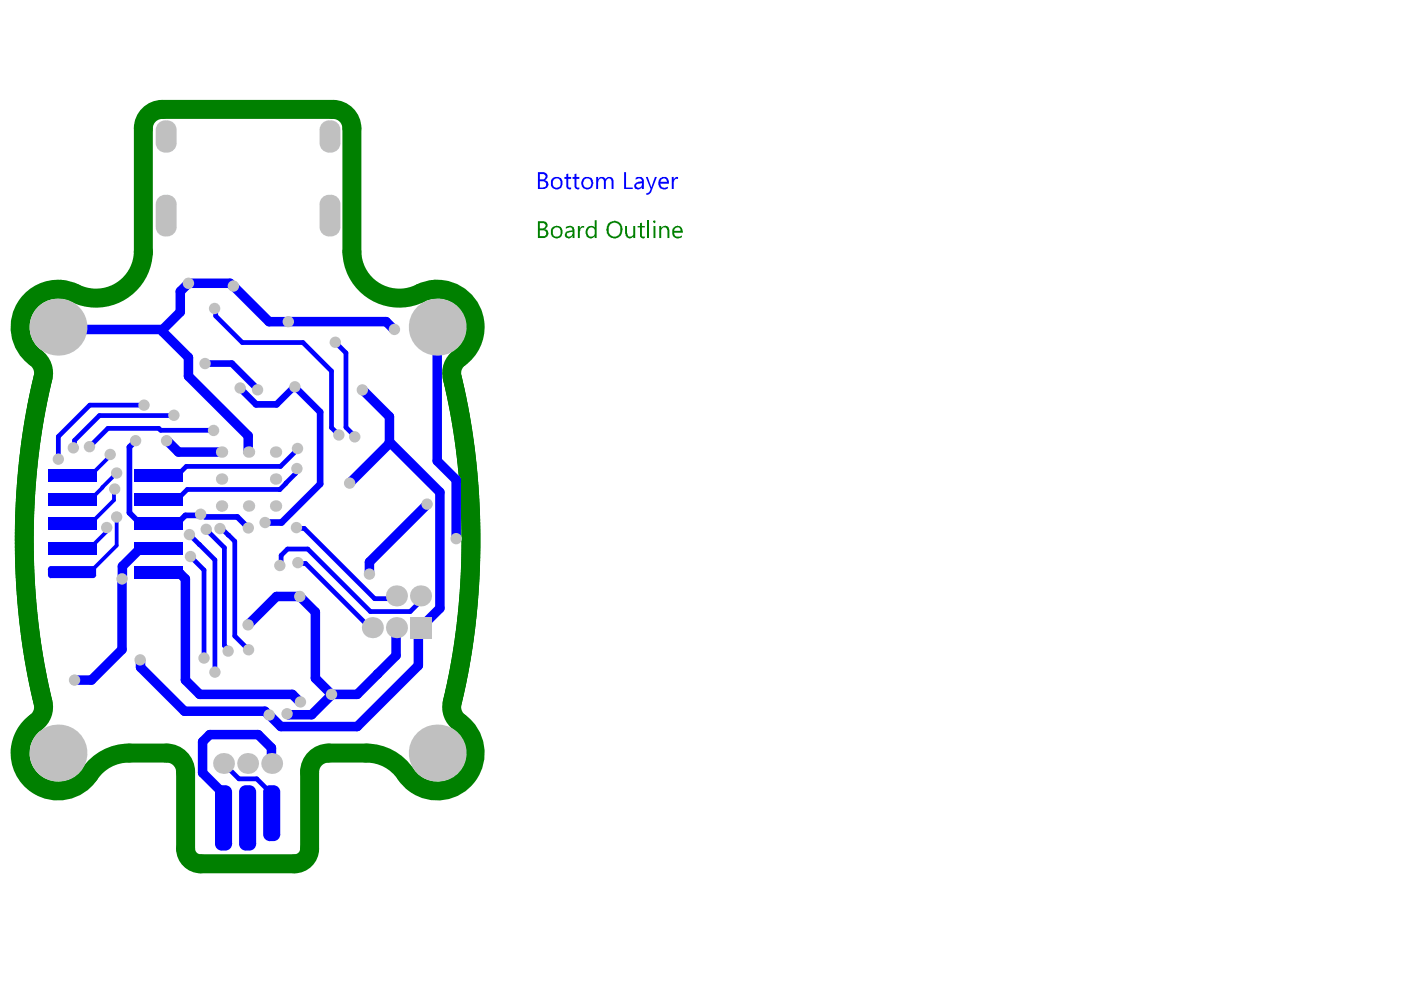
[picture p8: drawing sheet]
<svg xmlns="http://www.w3.org/2000/svg" width="297mm" height="210mm" viewBox="0 0 297 210" stroke-linecap="round" stroke-linejoin="round" font-family="sans-serif">
<path d="M30.4 27.2v26.2M34.4 23.2h36.2M74.6 27.2v26.2M9.1 80.1a151.2 151.2 0 0 0 0 68.9M95.9 80.1a151.2 151.2 0 0 1 0 68.9M27.3 159.7h8M69.7 159.7h8M39.4 163.7v16.2M65.6 163.7v16.2M42.6 183.1h19.8" fill="none" stroke="#008000" stroke-width="4"/>
<g fill="#008000">
<path d="M122.5 47.9h.4v.5l.1-.2a.62 .62 0 0 1 .9-.3l-.2 .4a.36 .36 0 0 0-.3-.1 .36 .36 0 0 0-.3 .3l-.2 .5v1.5h-.4z"/>
<path d="M132.5 47.9h.4v1.4a.72 .72 0 0 0 .4 .8 .72 .72 0 0 0 .8 0l.2-.3v-1.9h.4v2.6h-.4v-.4a.85 .85 0 0 1-1 .4 .85 .85 0 0 1-.7-.8z"/>
<path d="M135.7 47.3l.4-.1v.7h.6v.3h-.6v1.7a.34 .34 0 0 0 .2 .3 .34 .34 0 0 0 .4-.1l-.1 .4a.54 .54 0 0 1-.8-.2l-.1-2.1h-.5v-.3h.5z"/>
<path d="M114.5 47.3v1.1h.5a.58 .58 0 0 0 .7-.5 .58 .58 0 0 0-.7-.6zM114.5 48.8v1.3h.6a.63 .63 0 0 0 .7-.7 .63 .63 0 0 0-.8-.6zM114 46.9h1.2a.89 .89 0 0 1 .9 .7 .89 .89 0 0 1-.6 1 .87 .87 0 0 1 .8 .9 .87 .87 0 0 1-.7 .9l-1.6 .1z"/>
<path d="M117.4 48.4a1.21 1.21 0 0 0 .3 1.8 .98 .98 0 0 0 1.1-.6 .98 .98 0 0 0-.3-1.2l-.2-.2h-.6zM116.9 48.4a1.33 1.33 0 0 1 1.8-.3 1.33 1.33 0 0 1 .5 1.8 1.29 1.29 0 0 1-1.7 .5 1.29 1.29 0 0 1-.7-1.6z"/>
<path d="M120.2 49.6a.56 .56 0 0 0 .5 .6 .56 .56 0 0 0 .6-.5l.1-.6-1 .2zM120 48.1h.1a1.09 1.09 0 0 1 1.7 .5v1.9h-.4v-.4a.83 .83 0 0 1-1.2 .4 .83 .83 0 0 1-.2-1.3l.2-.2 1.2-.2-.1-.2a.46 .46 0 0 0-.3-.4 .46 .46 0 0 0-.5 .1l-.5 .2z"/>
<path d="M124.5 48.2a1.24 1.24 0 0 1 1.6 0v-1.5h.4v3.8h-.4v-.3a1.16 1.16 0 0 1-1.4 .2 1.16 1.16 0 0 1-.5-1.4zM124.8 48.5a1.09 1.09 0 0 0 .4 1.7h.4l.4-.3 .1-1a.72 .72 0 0 0-.5-.7 .72 .72 0 0 0-.8 .3z"/>
<path d="M129.3 47.7a1.71 1.71 0 0 0 .7 2.5h.1a1.33 1.33 0 0 0 1.4-1.8 .98 .98 0 0 0-.5-1 1.29 1.29 0 0 0-1.7 .3zM128.9 47.5a1.78 1.78 0 0 1 2.3-.4 1.78 1.78 0 0 1 .6 2.3 1.62 1.62 0 0 1-1.7 1.2 1.62 1.62 0 0 1-1.5-1.6l-.1-.5z"/>
</g>
<path d="M137.4 46.7v3.8" fill="none" stroke="#008000" stroke-width=".41"/>
<g fill="#008000">
<path d="M139.8 47.9h.4v.4l.1-.1a.92 .92 0 0 1 1.1-.3 .92 .92 0 0 1 .5 1v1.6h-.4v-1.6a.67 .67 0 0 0-.7-.7 .67 .67 0 0 0-.6 .8v1.5h-.4z"/>
<path d="M138.5 46.9a.26 .26 0 0 1 .3-.2 .26 .26 0 0 1 .2 .3 .26 .26 0 0 1-.3 .3 .26 .26 0 0 1-.2-.3zM138.6 47.9h.4v2.6h-.4z"/>
<path d="M143 48.5l-.1 .4h1.4a.51 .51 0 0 0-.4-.7 .55 .55 0 0 0-.8 .3zM142.6 48.4a1.23 1.23 0 0 1 1.9-.2l.2 .3 .1 .8h-1.9a.85 .85 0 0 0 1.3 .9l.4-.2a.77 .77 0 0 1-1 .6 1.44 1.44 0 0 1-1.1-1.9z"/>
</g>
<g fill="none" stroke="#008000" stroke-width="4">
<path d="M34.4 23.2a4 4 0 0 0-4 4M70.6 23.2a4 4 0 0 1 4 4M30.4 53.4a10.1 10.1 0 0 1-15 8.5l-2.6-.6M74.6 53.4a10.1 10.1 0 0 0 15 8.5l2.6-.6M12.8 61.3a8.1 8.1 0 0 0-8.2 5.7 8.1 8.1 0 0 0 3.5 9.3 4 4 0 0 1 1 3.8M12.8 61.3h.1M92.2 61.3h.1M92.2 61.3a8.1 8.1 0 0 1 8.2 5.7 8.1 8.1 0 0 1-3.5 9.3 4 4 0 0 0-1 3.8M9.1 149a4.3 4.3 0 0 1-2.2 4.7 8 8 0 0 0 .2 12.1 8 8 0 0 0 11.9-1.7 10.1 10.1 0 0 1 8.3-4.4M35.3 159.7a4 4 0 0 1 4.1 4M69.7 159.7a4 4 0 0 0-4.1 4M95.9 149a4 4 0 0 0 1.5 4.2 8 8 0 0 1 .9 12.3 8 8 0 0 1-12.3-1.4 10.1 10.1 0 0 0-8.3-4.4"/>
<path d="M39.4 179.9a3.2 3.2 0 0 0 3.2 3.2M65.6 179.9a3.2 3.2 0 0 1-3.2 3.2"/>
</g>
<path d="M28.8 93.5l-1.4 1.3v13.9l2.4 2.4h7.7l1.8-1.8h2.7l.2-.3M28.8 93.4v.1M43.4 109.6h6.9l2.3 2.3" fill="none" stroke="#00f" stroke-width="1.2"/>
<g fill="none" stroke="#00f" stroke-width="1">
<path d="M45.5 65.4l.2 .2v1.4l5.7 5.6h12.8l6.1 6.1v12l1.5 1.5M71.1 72.6l2.2 2.2v15.8l1.9 2M19 94.7h.1M30.5 85.9h-11.5l-6.6 6.7v4.8M36.9 88l-15.8 .1-5.3 5.3v1.3l-.2 .3M45.3 91.3l-11.2-.1-.4-.4h-10.8l-3.9 3.9M63 99.3l-.3 .3v.8l-3.4 3.4h-19.6l-2.2 2.2h-3.8M63.1 95.1v.2l-3.6 3.6h-20l-2 2h-3.8M40.2 113.3l5.4 5.4v23.8M40.4 118l2.9 2.9v18.6M42.3 115.4h.1M43.7 112.2l3.9 3.9v20.8l.8 .8v.3"/>
<path d="M46.6 112.1h.4l2.8 2.7v20.1l2.9 2.9M59.3 103.8h.1M59.3 119.9l.3-.3v-1.8l1.4-1.4h4.3l13.2 13.3h8.5l3.3-3.3M62.9 111.9l.1 .1h1.5l14.9 14.9h4.1l.6-.6M63.2 119.3l.1 .2h1.5l13 12.9h1.6l.7 .7M47.4 161.9l3.3 3.2h3.7l3.2 3.2v4.1"/>
</g>
<g fill="none" stroke="#00f" stroke-width="2">
<path d="M12.3 69.4l.5 .5h21.7M34.5 69.9v.4l5.5 5.5v4l12.6 12.6 .1 3.4M40 60.1l-1.8 1.7v4.3l-3.7 3.8M40.1 60.1h8.7l.6 .6M49.5 60.7l7.5 7.5h24.9l1.7 1.6M61.1 68.2h.1M92.7 69.4v28.3l4 4v12.5M35.3 93.4l2.5 2.4h9.2M76.8 82.7l5.8 5.6v5.7l-8.5 8.4M82.6 93.7l10.7 10.7v24.6l-4.6 4.5v7.6l-13 12.9h-16.2l-3.3-3.2h-17.1l-9.3-9.3-.1-1.6M33.7 116.2l-.3 .3h-3.8l-3.7 3.6v17.6l-6.5 6.5h-3.6M47 107.3v.1"/>
<path d="M90.6 106.9l-12.3 12.3v2.5M33.7 121.3l.2 .3h4.2l1.2 1.1v21.5l3 3h19.7l1.7 1.6M52.6 132.5l6-6h5l3.3 3.3v14l3.4 3.4M84 133.2v5.8l-8.3 8.2h-5.4M70.3 147.2l-4.2 4.3h-4.9l-.3-.2M80.1 142.9h.1M57.6 161.9v-3.3l-2.9-2.8h-10.2l-1.5 1.5v6.6l4.4 4.4v5.1"/>
</g>
<path d="M43.5 77.1h5.6l5.5 5.5M50.9 82.4l3.4 3.3h4.3l3.9-3.7 5.4 5.4v15.2l-8.2 8.2h-3.5M56.2 110.8h.1" fill="none" stroke="#00f" stroke-width="1.4"/>
<path d="M23.4 96.4v.3l-4.3 4.2h-3.8M22.6 111.9l-.1 .1v.8l-3.4 3.4h-3.8M24.3 103.7l-.1 .1v2.2l-5.1 5.1h-3.8M24.7 109.6v6.1l-5.6 5.6h-3.8M24.7 100.3l-5.6 5.7h-3.8M57 163.1h.6" fill="none" stroke="#00f" stroke-width=".8"/>
<g fill="#00f">
<path d="M120.1 36.9l.4-.1v.7h.6v.4h-.6v1.5a.38 .38 0 0 0 .1 .4 .38 .38 0 0 0 .5 0v.3a.72 .72 0 0 1-1-.6v-1.6h-.4v-.4h.4z"/>
<path d="M121.8 36.9l.4-.1v.7h.6v.4h-.6v1.5a.38 .38 0 0 0 .2 .4 .38 .38 0 0 0 .4 0v.3a.72 .72 0 0 1-1-.6v-1.6h-.4v-.4h.4z"/>
<path d="M126.4 37.5h.4v.4a.86 .86 0 0 1 .8-.4 .86 .86 0 0 1 .7 .5 .92 .92 0 0 1 1.1-.4 .92 .92 0 0 1 .7 .9v1.6h-.4v-1.6a.62 .62 0 0 0-.6-.7 .62 .62 0 0 0-.7 .7v1.6h-.4v-1.7a.56 .56 0 0 0-.5-.6 .56 .56 0 0 0-.6 .6l-.1 1.7h-.4z"/>
<path d="M132.3 36.5h.4v3.3h1.5v.3h-1.9z"/>
<path d="M136.9 37.5h.4l.7 2.2 .9-2.2h.4l-1.3 3.3-.6 .5h-.4v-.4a.55 .55 0 0 0 .7-.3l.2-.5z"/>
<path d="M142.4 37.5h.4v.5l.2-.2a.55 .55 0 0 1 .8-.3v.4l-.3-.1-.6 .4-.1 1.9h-.4z"/>
<path d="M114.5 36.9v1.1h.5a.58 .58 0 0 0 .7-.5 .58 .58 0 0 0-.7-.6zM114.5 38.4v1.4h.6a.67 .67 0 0 0 .7-.8 .67 .67 0 0 0-.8-.6zM114 36.5h1.2a.89 .89 0 0 1 .9 .7 .89 .89 0 0 1-.6 1 .92 .92 0 0 1 .8 1.1 .92 .92 0 0 1-1 .8h-1.3z"/>
<path d="M117.4 38a1.25 1.25 0 0 0 .3 1.8 1 1 0 0 0 1.1-.7 1 1 0 0 0-.4-1.2l-.6-.1zM116.9 38a1.46 1.46 0 0 1 2.2-.1 1.68 1.68 0 0 1-.4 2.1 1.34 1.34 0 0 1-1.6-.2 1.34 1.34 0 0 1-.2-1.7z"/>
<path d="M123.9 38.1a1.1 1.1 0 0 0 .7 1.8 1.03 1.03 0 0 0 .8-1.2 1.03 1.03 0 0 0-1.1-.9zM123.6 37.7a1.27 1.27 0 0 1 1.6-.1 1.27 1.27 0 0 1 .5 1.4 1.24 1.24 0 0 1-1.4 1.2 1.24 1.24 0 0 1-1.1-1.5z"/>
<path d="M135 39a.54 .54 0 0 0 .3 .8 .54 .54 0 0 0 .7-.4l.1-.6zM134.8 37.7a1.02 1.02 0 0 1 1.1-.2 1.02 1.02 0 0 1 .6 .9v1.7h-.4v-.4a.86 .86 0 0 1-1 .5 .86 .86 0 0 1-.6-1l.6-.6 1-.3a.74 .74 0 0 0-.6-.5 .74 .74 0 0 0-.7 .3z"/>
<path d="M140.2 38l-.2 .5h1.4a.65 .65 0 0 0-.4-.6 .65 .65 0 0 0-.7 .1zM139.9 37.8a1.23 1.23 0 0 1 1.8 .2l.1 .9h-1.8a.92 .92 0 0 0 1.4 .8l.2-.1v.4a1.35 1.35 0 0 1-1.8-.3 1.35 1.35 0 0 1 .1-1.8z"/>
</g>
<g fill="#c0c0c0">
<path d="M35 48.1v2zM33 48.1h2v2a1.99 1.99 0 0 1-2-2z"/>
<path d="M35.5 48.1h1.9zM35.5 48.1h1.9a1.99 1.99 0 0 1-1.9 2z"/>
<path d="M35.5 41.3v2zM35.5 41.3a1.99 1.99 0 0 1 1.9 2h-1.9z"/>
<path d="M33 43.3h2zM33.6 41.9l.9-.5 .5-.1v2h-2l.1-.5z"/>
<path d="M35 30.4v1.9zM33 30.4h2v1.9a1.99 1.99 0 0 1-2-1.9z"/>
<path d="M35.5 30.4h1.9zM35.5 30.4h1.9a1.99 1.99 0 0 1-1.9 1.9z"/>
<path d="M35.5 25.5v2zM35.5 25.5a1.99 1.99 0 0 1 1.9 2h-1.9z"/>
<path d="M33 27.5h2zM33.6 26.1l.9-.5 .5-.1v2h-2l.1-.5z"/>
<path d="M69.7 48.1v2zM67.8 48.1h1.9v2a1.99 1.99 0 0 1-1.9-2z"/>
<path d="M70.2 48.1h2zM70.2 48.1h2a1.99 1.99 0 0 1-2 2z"/>
<path d="M70.2 41.3v2zM70.2 41.3a1.99 1.99 0 0 1 2 2h-2z"/>
<path d="M67.8 43.3h1.9zM68.3 41.9l.9-.5 .5-.1v2h-1.9v-.5z"/>
<path d="M69.7 30.4v1.9zM67.8 30.4h1.9v1.9a1.99 1.99 0 0 1-1.9-1.9z"/>
<path d="M70.2 30.4h2zM70.2 30.4h2a1.99 1.99 0 0 1-2 1.9z"/>
<path d="M70.2 25.5v2zM70.2 25.5a1.99 1.99 0 0 1 2 2h-2z"/>
<path d="M67.8 27.5h1.9zM68.3 26.1l.9-.5 .5-.1v2h-1.9v-.5z"/>
<circle cx="52.6" cy="111.9" r="1.21"/>
<circle cx="46.6" cy="112.1" r="1.21"/>
<circle cx="43.7" cy="112.2" r="1.21"/>
<circle cx="83.6" cy="69.8" r="1.21"/>
<circle cx="71.1" cy="72.6" r="1.21"/>
<circle cx="76.8" cy="82.7" r="1.21"/>
<circle cx="54.6" cy="82.6" r="1.21"/>
<circle cx="63.1" cy="95.1" r="1.21"/>
<circle cx="90.6" cy="106.9" r="1.21"/>
<circle cx="96.7" cy="114.2" r="1.21"/>
<circle cx="70.3" cy="147.2" r="1.21"/>
<circle cx="45.3" cy="91.3" r="1.21"/>
<circle cx="62.5" cy="82" r="1.21"/>
<circle cx="43.5" cy="77.1" r="1.21"/>
<circle cx="45.5" cy="65.4" r="1.21"/>
<circle cx="15.8" cy="144.2" r="1.21"/>
<circle cx="25.9" cy="122.7" r="1.21"/>
<circle cx="74.1" cy="102.4" r="1.21"/>
<circle cx="71.8" cy="92.2" r="1.21"/>
<circle cx="60.9" cy="151.3" r="1.21"/>
<circle cx="63.7" cy="148.8" r="1.21"/>
<circle cx="22.6" cy="111.9" r="1.21"/>
<circle cx="24.7" cy="109.6" r="1.21"/>
<circle cx="28.8" cy="93.4" r="1.21"/>
<circle cx="35.3" cy="93.4" r="1.21"/>
<circle cx="63" cy="99.3" r="1.21"/>
<circle cx="75.2" cy="92.6" r="1.21"/>
<circle cx="61.1" cy="68.2" r="1.21"/>
<circle cx="56.2" cy="110.8" r="1.21"/>
<circle cx="42.5" cy="109" r="1.21"/>
<circle cx="59.3" cy="119.9" r="1.21"/>
<circle cx="62.9" cy="111.9" r="1.21"/>
<circle cx="30.5" cy="85.9" r="1.21"/>
<circle cx="29.7" cy="139.9" r="1.21"/>
<circle cx="45.6" cy="142.5" r="1.21"/>
<circle cx="43.3" cy="139.5" r="1.21"/>
<circle cx="52.6" cy="132.5" r="1.21"/>
<circle cx="40.4" cy="118" r="1.21"/>
<circle cx="63.2" cy="119.3" r="1.21"/>
<circle cx="24.7" cy="100.3" r="1.21"/>
<circle cx="24.3" cy="103.7" r="1.21"/>
<circle cx="23.4" cy="96.4" r="1.21"/>
<circle cx="12.4" cy="97.4" r="1.21"/>
<circle cx="40.2" cy="113.3" r="1.21"/>
<circle cx="63.6" cy="126.5" r="1.21"/>
<circle cx="15.6" cy="95" r="1.21"/>
<circle cx="36.9" cy="88" r="1.21"/>
<circle cx="19" cy="94.7" r="1.21"/>
<circle cx="40" cy="60.1" r="1.21"/>
<circle cx="50.9" cy="82.3" r="1.21"/>
<circle cx="78.3" cy="121.7" r="1.21"/>
<circle cx="57.1" cy="151.6" r="1.21"/>
<circle cx="49.5" cy="60.7" r="1.21"/>
<circle cx="52.7" cy="137.8" r="1.21"/>
<circle cx="48.4" cy="138" r="1.21"/>
<circle cx="52.5" cy="173.4" r="1.21"/>
<circle cx="12.3" cy="159.7" r="6"/>
<circle cx="47" cy="107.3" r="1.21"/>
<circle cx="47.4" cy="161.9" r="2.21"/>
<circle cx="52.5" cy="161.9" r="2.21"/>
<circle cx="57.6" cy="161.9" r="2.21"/>
<circle cx="92.7" cy="159.7" r="6"/>
<circle cx="84.1" cy="133.1" r="2.23"/>
<circle cx="78.9" cy="133.1" r="2.23"/>
<circle cx="89.2" cy="126.3" r="2.23"/>
<circle cx="84.1" cy="126.3" r="2.23"/>
<circle cx="52.7" cy="107.3" r="1.21"/>
<circle cx="58.4" cy="107.3" r="1.21"/>
<circle cx="58.4" cy="101.6" r="1.21"/>
<circle cx="12.3" cy="69.4" r="6"/>
<circle cx="47" cy="101.6" r="1.21"/>
<circle cx="47" cy="95.8" r="1.21"/>
<circle cx="52.7" cy="95.8" r="1.21"/>
<circle cx="58.4" cy="95.8" r="1.21"/>
<circle cx="92.7" cy="69.4" r="6"/>
</g>
<g fill="#c0c0c0">
<path d="M86.9 130.8h4.5v4.5h-4.5z" fill-rule="evenodd"/>
<path d="M33 43.3l2-2h.5l1.9 2v4.8l-1.9 2h-.5l-2-2z" fill-rule="evenodd"/>
<path d="M33 27.5l2-2h.5l1.9 2v2.9l-1.9 1.9h-.5l-2-1.9z" fill-rule="evenodd"/>
<path d="M67.8 43.3l1.9-2h.5l2 2v4.8l-2 2h-.5l-1.9-2z" fill-rule="evenodd"/>
<path d="M67.8 27.5l1.9-2h.5l2 2v2.9l-2 1.9h-.5l-1.9-1.9z" fill-rule="evenodd"/>
</g>
<g fill="#00f">
<path d="M10.2 120.7l.6-.7h8.9l.7 .7v1.2l-.7 .7h-8.9l-.6-.7z" fill-rule="evenodd"/>
<path d="M28.5 120h10.3v2.6h-10.3z" fill-rule="evenodd"/>
<path d="M10.2 114.9h10.2v2.6h-10.2z" fill-rule="evenodd"/>
<path d="M28.5 114.9h10.3v2.6h-10.3z" fill-rule="evenodd"/>
<path d="M10.2 109.8h10.2v2.6h-10.2z" fill-rule="evenodd"/>
<path d="M28.5 109.8h10.3v2.6h-10.3z" fill-rule="evenodd"/>
<path d="M10.2 104.7h10.2v2.6h-10.2z" fill-rule="evenodd"/>
<path d="M28.5 104.7h10.3v2.6h-10.3z" fill-rule="evenodd"/>
<path d="M10.2 99.6h10.2v2.6h-10.2z" fill-rule="evenodd"/>
<path d="M28.5 99.6h10.3v2.6h-10.3z" fill-rule="evenodd"/>
<path d="M50.7 167.9l1.4-1.4h.8l1.4 1.4v11l-1.4 1.4h-.8l-1.4-1.4z" fill-rule="evenodd"/>
<path d="M55.8 167.9l1.4-1.4h.8l1.4 1.4v9l-1.4 1.4h-.8l-1.4-1.4z" fill-rule="evenodd"/>
<path d="M45.6 167.9l1.4-1.4h.8l1.4 1.4v11l-1.4 1.4h-.8l-1.4-1.4z" fill-rule="evenodd"/>
</g>
<g fill="#00f">
<path d="M19.7 120v.7zM19.7 120a.64 .64 0 0 1 .7 .7h-.7z"/>
<path d="M10.2 120.7h.6zM10.4 120.2l.4-.2v.7h-.6z"/>
<path d="M10.8 121.9v.7zM10.2 121.9h.6v.7a.64 .64 0 0 1-.6-.7z"/>
<path d="M19.7 121.9h.7zM19.7 121.9h.7a.64 .64 0 0 1-.7 .7z"/>
<path d="M52.1 178.9v1.4zM50.7 178.9h1.4v1.4a1.41 1.41 0 0 1-1.4-1.4z"/>
<path d="M52.9 178.9h1.4zM52.9 178.9h1.4a1.41 1.41 0 0 1-1.4 1.4z"/>
<path d="M52.9 166.5v1.4zM52.9 166.5a1.41 1.41 0 0 1 1.4 1.4h-1.4z"/>
<path d="M50.7 167.9h1.4zM51 167.1l.7-.5 .4-.1v1.4h-1.4z"/>
<path d="M57.2 176.9v1.4zM55.8 176.9h1.4v1.4a1.41 1.41 0 0 1-1.4-1.4z"/>
<path d="M58 176.9h1.4zM58 176.9h1.4a1.41 1.41 0 0 1-1.4 1.4z"/>
<path d="M58 166.5v1.4zM58 166.5a1.41 1.41 0 0 1 1.4 1.4h-1.4z"/>
<path d="M55.8 167.9h1.4zM56.1 167.1l.7-.5 .4-.1v1.4h-1.4z"/>
<path d="M47 178.9v1.4zM45.6 178.9h1.4v1.4a1.41 1.41 0 0 1-1.4-1.4z"/>
<path d="M47.8 178.9h1.4zM47.8 178.9h1.4a1.41 1.41 0 0 1-1.4 1.4z"/>
<path d="M47.8 166.5v1.4zM47.8 166.5a1.41 1.41 0 0 1 1.4 1.4h-1.4z"/>
<path d="M45.6 167.9h1.4zM45.9 167.1l.7-.5 .4-.1v1.4h-1.4z"/>
</g>
</svg>
